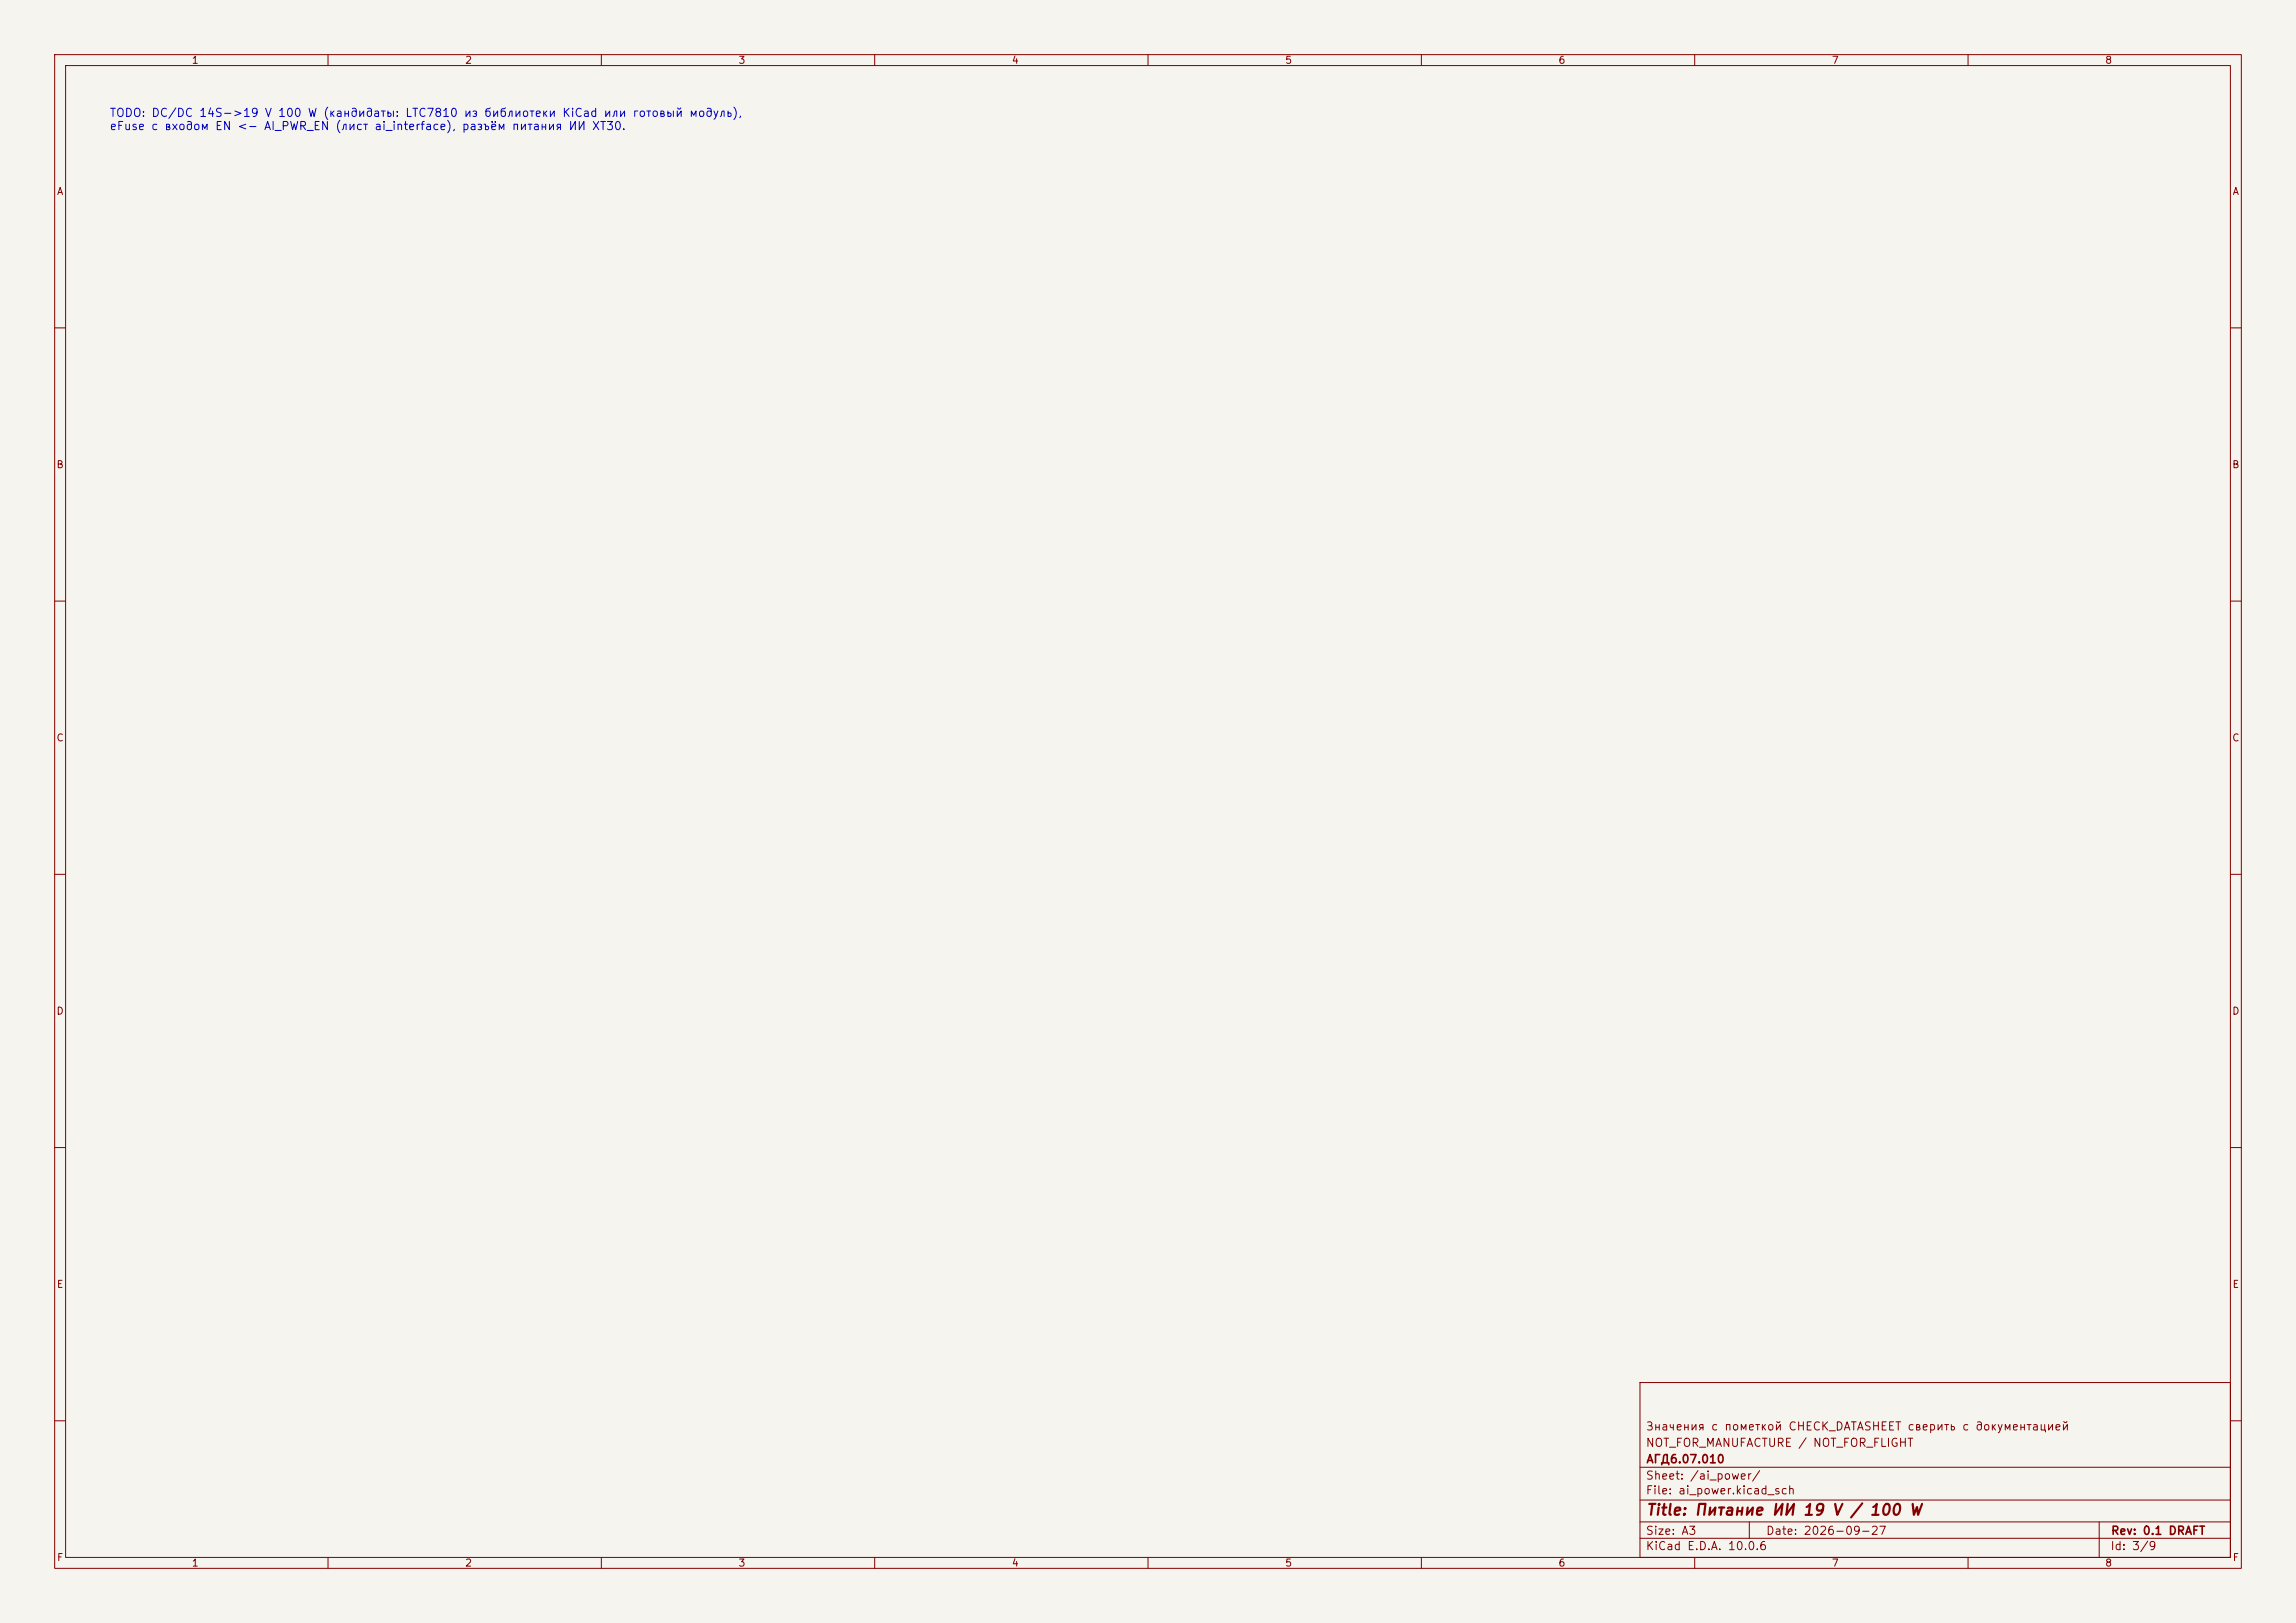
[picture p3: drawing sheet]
<svg xmlns="http://www.w3.org/2000/svg" width="420mm" height="297mm" viewBox="0 0 420 297" stroke-linecap="round" stroke-linejoin="round" font-family="sans-serif">
<defs><g id="words">
<text font-size="2" fill="#840000" x="301" y="277.8">Title: Питание ИИ 19 V / 100 W</text>
<g font-size="1.5" fill="#0000c2">
<text x="20" y="21.8">TODO: DC/DC 14S-&gt;19 V 100 W (кандидаты: LTC7810 из библиотеки KiCad или готовый модуль),</text>
<text x="20" y="24.2">eFuse с входом EN &lt;- AI_PWR_EN (лист ai_interface), разъём питания ИИ XT30.</text>
</g>
<g font-size="1.5" fill="#840000">
<text x="300.9" y="262.1">Значения с пометкой CHECK_DATASHEET сверить с документацией</text>
<text x="300.9" y="265.1">NOT_FOR_MANUFACTURE / NOT_FOR_FLIGHT</text>
<text x="301" y="268.1">АГД6.07.010</text>
<text x="300.9" y="273.8">File: ai_power.kicad_sch</text>
<text x="300.9" y="271.1">Sheet: /ai_power/</text>
<text x="300.9" y="281.2">Size: A3</text>
<text x="322.9" y="281.2">Date: 2026-09-27</text>
<text x="386" y="281.2">Rev: 0.1 DRAFT</text>
<text x="300.9" y="284">KiCad E.D.A. 10.0.6</text>
<text x="385.9" y="284">Id: 3/9</text>
</g>
<g font-size="1.3" fill="#840000">
<text x="35" y="12">1</text>
<text x="85" y="12">2</text>
<text x="135" y="12">3</text>
<text x="185" y="12">4</text>
<text x="235" y="12">5</text>
<text x="285" y="12">6</text>
<text x="335" y="12">7</text>
<text x="385" y="12">8</text>
<text x="10.3" y="36">A</text>
<text x="408.3" y="36">A</text>
<text x="10.2" y="86">B</text>
<text x="408.2" y="86">B</text>
<text x="10.2" y="136">C</text>
<text x="408.2" y="136">C</text>
<text x="10.2" y="186">D</text>
<text x="408.2" y="186">D</text>
<text x="10.3" y="236">E</text>
<text x="408.3" y="236">E</text>
<text x="10.3" y="286">F</text>
<text x="35" y="287">1</text>
<text x="85" y="287">2</text>
<text x="135" y="287">3</text>
<text x="185" y="287">4</text>
<text x="235" y="287">5</text>
<text x="285" y="287">6</text>
<text x="335" y="287">7</text>
<text x="385" y="287">8</text>
<text x="408.3" y="286">F</text>
</g>
</g></defs>
<path d="M0 0h420v297h-420z" fill="#f5f4ef" stroke="#f5f4ef" stroke-width=".18"/>
<g fill="none" stroke="#840000" stroke-width=".18">
<path d="M10 10h400v277h-400zM12 12h396v273h-396zM60 10v2M110 10v2M160 10v2M210 10v2M260 10v2M310 10v2M360 10v2M10 60h2M408 60h2M10 110h2"/>
<path d="M408 110h2M10 160h2M408 160h2M10 210h2M408 210h2M300 253h108v32h-108zM10 260h2M300 278.5h108M300 274.5h108M300 268.5h108M320 278.5v3M384 278.5v6.5"/>
<path d="M408 260h2M60 285v2M110 285v2M160 285v2M210 285v2M260 285v2M300 281.5h108M310 285v2M360 285v2"/>
</g>
<use href="#words"/>
</svg>
